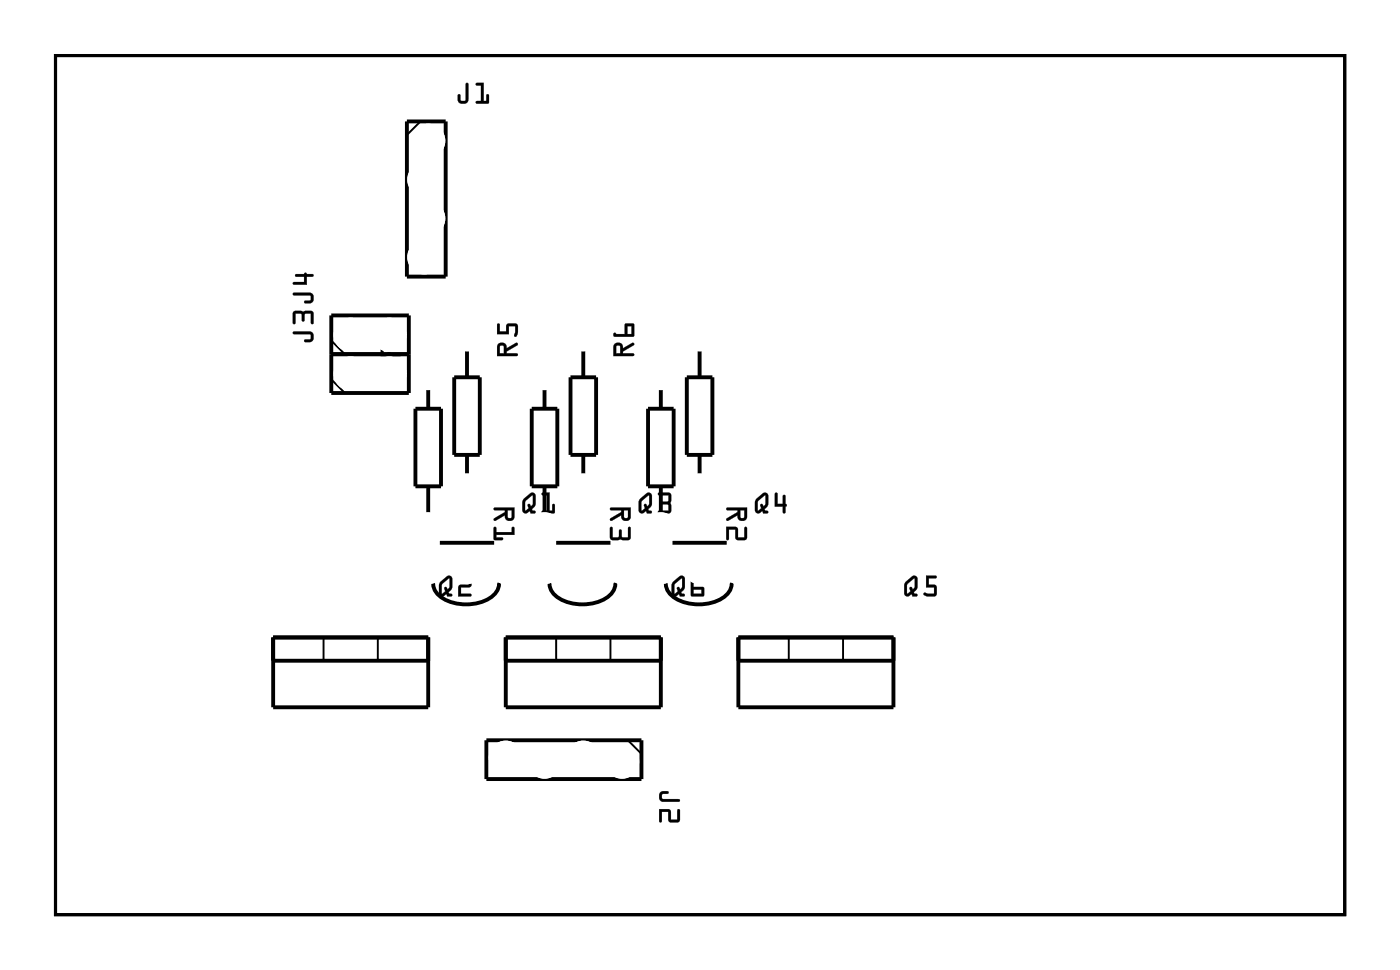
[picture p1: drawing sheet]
<svg xmlns="http://www.w3.org/2000/svg" width="92mm" height="63mm" viewBox="0 0 92 63" stroke-linecap="round" stroke-linejoin="round" font-family="sans-serif">
<path d="M3.6 3.6h84.5v56.3h-84.5z" fill="none" stroke="#000" stroke-width=".2"/>
<g fill="#000">
<path d="M19.2 19.2h1.1a.36 .36 0 0 1 .3 .3 .36 .36 0 0 1-.3 .4h-.3l-.1-.1 .1-.1h.3v-.4h-1zM19.4 18l.5-.1h.1l.5 .1v.1h-.4v.5h-.8h-.1v-.1h.7v-.4h-.5z"/>
<path d="M19.2 19.2h1.1a.37 .37 0 0 1 .3 .3 .37 .37 0 0 1-.3 .4h-.3a.1 .1 0 0 1-.1-.1 .1 .1 0 0 1 .1-.1l.3-.1v-.2l-1-.1zM19.2 19.2l.1 .1h1v.4l-.4 .1h.1h.3a.35 .35 0 0 0 .2-.3 .35 .35 0 0 0-.2-.3zM19.4 18l.5-.1a.09 .09 0 0 1 .1-.1 .09 .09 0 0 1 .1 .1h.4a.1 .1 0 0 1 .1 .1 .1 .1 0 0 1-.1 .1h-.4v.5h-.8a.1 .1 0 0 1-.1 0 .1 .1 0 0 1 .1-.1h.6v-.4h-.5zM19.4 18v.1h.5v.4h-.7v.1h.1h.8v-.5h.4v-.1l-.5-.1-.1 .1z"/>
<path d="M30.5 5.4l.2 .1v1a.37 .37 0 0 1-.4 .3 .37 .37 0 0 1-.3-.3v-.2a.1 .1 0 0 1 .1-.1 .1 .1 0 0 1 .1 .1v.3h.3zM30.5 5.5v1.1h-.3l-.1-.4h-.1v.3a.35 .35 0 0 0 .3 .3 .35 .35 0 0 0 .4-.3v-1zM31.2 5.4h.5v1.2h.2v-.3a.1 .1 0 0 1 0-.1 .1 .1 0 0 1 .1 .1v.5h-.7a.1 .1 0 0 1-.1-.1 .1 .1 0 0 1 .1-.1h.2v-1h-.3zM31.2 5.5v.1h.3v1h-.3v.1l.8 .1v-.6h-.1v.4h-.2v-1.2z"/>
<path d="M30.5 5.5h.2v1a.36 .36 0 0 1-.4 .3 .36 .36 0 0 1-.3-.3v-.3h.1h.1v.4h.3zM31.2 5.5l.5-.1v1.2h.2v-.4h.1v.6l-.8-.1v-.1h.3v-1h-.3z"/>
<path d="M3.6 3.6v56.3h84.5v-56.3zM3.6 3.6h84.5v56.3h-84.5z"/>
<path d="M19.2 21.7h1.1a.36 .36 0 0 1 .3 .3 .36 .36 0 0 1-.3 .4h-.3l-.1-.1 .1-.1h.3v-.3h-1zM19.2 20.4h1.2l.1 .1v.7h-.1v-.7l-.4 .1-.1 .4h-.1l-.1-.4-.3-.1v.6l-.2 .1z"/>
<path d="M19.2 21.7h1.1a.37 .37 0 0 1 .3 .3 .37 .37 0 0 1-.3 .4h-.3a.1 .1 0 0 1-.1-.1 .1 .1 0 0 1 .1-.1h.3v-.3h-1zM19.2 21.7l.1 .2h1v.3l-.4 .1 .1 .1h.3a.35 .35 0 0 0 .2-.4 .35 .35 0 0 0-.2-.3zM19.2 20.4h1.2l.2 .1v.6a.1 .1 0 0 1-.1 .1 .1 .1 0 0 1-.1-.1v-.6l-.4 .1v.4a.1 .1 0 0 1-.1 .1 .1 .1 0 0 1-.1-.1l-.1-.4-.3-.1v.6a.1 .1 0 0 1-.1 .1 .1 .1 0 0 1-.1-.1zM19.2 20.4v.8l.2-.1v-.6h.4v.5h.1l.1-.5h.4v.7h.1v-.7l-.1-.1z"/>
<path d="M25 22.5a.32 .32 0 0 1 .4 0 .32 .32 0 0 1 .2 .3l.7-.4v.2l-.7 .4v.1h.6l.1 .2h-1.4zM25.2 22.6l-.1 .5h.3v-.4zM25.1 21.3h.6l.1-.1 .5 .2v.1h-.4v.5h-.9v-.1v-.1h.7v-.3h-.5z"/>
<path d="M25 22.5a.32 .32 0 0 1 .4-.1 .32 .32 0 0 1 .2 .4l.6-.4a.1 .1 0 0 1 .1 .1 .1 .1 0 0 1 0 .1l-.7 .4v.1h.6a.1 .1 0 0 1 .1 .1 .1 .1 0 0 1-.1 .1h-1.3v-.6zM25 22.5l-.1 .8h1.4l-.1-.2h-.6v-.1l.7-.4v-.1l-.7 .3a.31 .31 0 0 0-.2-.3 .31 .31 0 0 0-.4 0zM25.2 22.6l-.1 .5h.3v-.4zM25.1 22.6l.3 .1v.4h-.3zM25.1 21.3h.6a.09 .09 0 0 1 .1-.1 .09 .09 0 0 1 .1 .1h.3a.1 .1 0 0 1 .1 .1 .1 .1 0 0 1-.1 .1h-.3v.5h-.9a.1 .1 0 0 1-.1-.1 .1 .1 0 0 1 .1-.1h.7v-.3h-.6zM25.1 21.3l.1 .2h.5v.3h-.7v.1v.1h.9v-.5h.3l.1-.1-.5-.2-.1 .1z"/>
<path d="M28.9 38.1l.4-.4h.3v.8l-.2 .3v.1h.1a.1 .1 0 0 1 .1 .1 .1 .1 0 0 1-.1 .1h-.2l-.1-.2-.1 .1h-.3a.94 .94 0 0 1 0-.8zM28.9 38.1a.97 .97 0 0 0-.1 .8l.2 .1 .2-.1 .1 .1h.3v-.1h-.2v-.1l.2-.3v-.6a.21 .21 0 0 0-.1-.2 .21 .21 0 0 0-.2 0zM29 38.2v.7l.2-.2-.1-.2a.11 .11 0 0 1 .1-.1 .11 .11 0 0 1 .1 .2l.1-.2v-.5zM29 38.2l.4-.3 .1 .5a.14 .14 0 0 1-.1 .2 .14 .14 0 0 1-.2-.2l-.1 .1 .1 .2-.3 .2zM30 37.7h.7l.2 .1-.1 .6-.6 .1v.4h.6a.1 .1 0 0 1 .1 .1 .1 .1 0 0 1-.1 .1h-.8l.1-.8h.6v-.4h-.6zM30.1 37.7v.1l.6 .1v.4h-.6l-.1 .7h.8v-.1h-.6v-.5h.6l.1-.6-.2-.1z"/>
<path d="M28.9 38.1l.4-.4h.3v.8l-.2 .3 .2 .2h-.3l-.1-.1-.2 .1-.2-.1a.98 .98 0 0 1 .1-.8zM29 38.2l-.1 .7 .3-.2-.1-.2a.11 .11 0 0 1 .1-.1 .11 .11 0 0 1 .1 .2l.2-.2-.1-.5zM30 37.7h.7l.2 .1-.1 .6-.6 .1v.4h.6v.1h-.8l.1-.7h.6v-.4h-.6z"/>
<path d="M32.4 33.3l1.3-.1v.6a.32 .32 0 0 1-.4 .3 .32 .32 0 0 1-.2-.4l-.7 .4v-.1l.7-.5v-.1h-.7zM33.3 33.4v.5h.2v-.5zM32.4 34.5h.1v.3h1v-.3h.1l.1 .5h-1.2v.2h.4l.1 .1-.6 .1z"/>
<path d="M32.4 33.2h1.3v.6a.32 .32 0 0 1-.4 .3 .32 .32 0 0 1-.2-.4l-.6 .4a.1 .1 0 0 1-.2 0 .11 .11 0 0 1 .1-.2l.7-.4v-.1h-.7zM32.4 33.3v.1h.7v.1l-.7 .4v.2l.7-.4a.31 .31 0 0 0 .2 .4 .31 .31 0 0 0 .4-.3v-.6zM33.3 33.4v.5h.2v-.5zM33.2 33.4h.3v.5h-.2zM32.4 34.5h.1v.3h1v-.2a.1 .1 0 0 1 .1-.1 .1 .1 0 0 1 .1 .1v.4h-1.2v.2h.4a.1 .1 0 0 1 .1 .1 .1 .1 0 0 1-.1 .1l-.6-.1zM32.4 34.5v.8h.5v-.1h-.4v-.2h1.2l-.1-.5h-.1v.3h-1v-.3z"/>
<path d="M32.6 22.5a.32 .32 0 0 1 .4 0 .32 .32 0 0 1 .2 .3l.7-.4v.2l-.7 .4v.1h.6l.1 .2h-1.3zM32.8 22.6l-.1 .5h.3v-.4zM32.6 21.2h.1v.5h.5v-.5h.6l.1 .2v.3a.15 .15 0 0 1 0 .3 .15 .15 0 0 1-.2-.1l.1-.5h-.5v.5h-.7z"/>
<path d="M32.6 22.5a.32 .32 0 0 1 .4-.1 .32 .32 0 0 1 .2 .4l.6-.4a.1 .1 0 0 1 .1 .1 .1 .1 0 0 1 0 .1l-.7 .4v.1h.6a.1 .1 0 0 1 .1 .1 .1 .1 0 0 1-.1 .1h-1.2v-.6zM32.7 22.5l-.1 .8h1.3l-.1-.2h-.6v-.1l.7-.4v-.1l-.7 .3a.31 .31 0 0 0-.2-.3 .31 .31 0 0 0-.3 0zM32.8 22.6l-.1 .5h.3v-.4zM32.8 22.6l.2 .1v.4h-.3zM32.6 21.2h.1v.5h.5v-.5h.6l.1 .2v.6a.1 .1 0 0 1-.2 0 .1 .1 0 0 1 0-.1l.1-.5h-.5v.5h-.7zM32.6 21.2v.7h.7v-.6h.5l-.1 .7h.1l.1-.6-.1-.2h-.6v.5h-.5v-.5z"/>
<path d="M34.3 32.6l.5-.3h.2l.1 .7-.3 .3 .1 .1h.1a.1 .1 0 0 1 .1 .1 .1 .1 0 0 1-.1 .1h-.2l-.1-.2-.2 .2h-.2a.94 .94 0 0 1-.1-.9zM34.3 32.6a.97 .97 0 0 0-.1 .9l.2 .1 .3-.2 .1 .2h.3v-.1l-.2-.1-.1-.1 .3-.2v-.6a.21 .21 0 0 0-.1-.2 .21 .21 0 0 0-.3 0zM34.5 32.8l-.1 .6 .2-.1v-.2a.11 .11 0 0 1 .1-.1 .11 .11 0 0 1 .1 .2l.1-.2v-.6zM34.5 32.8l.4-.4v.6a.14 .14 0 0 1-.1 .2 .14 .14 0 0 1-.1-.2l-.1 .1v.2l-.2 .1zM35.5 32.3l.5-.1v1.2h.2v-.3a.1 .1 0 0 1 .1-.1 .1 .1 0 0 1 .1 .1l-.1 .5h-.7a.1 .1 0 0 1-.1-.1 .1 .1 0 0 1 .1-.1h.2v-1h-.3zM35.5 32.3v.1h.3v1h-.3v.2h.8v-.6h-.1v.4h-.2v-1.2z"/>
<path d="M34.3 32.6l.5-.3h.2l.1 .7-.3 .3 .3 .2-.1 .1h-.2l-.1-.2-.3 .2-.2-.1a.98 .98 0 0 1 .1-.9zM34.5 32.8l-.1 .6 .2-.1v-.2a.11 .11 0 0 1 .1-.1 .11 .11 0 0 1 .1 .2l.1-.2v-.6zM35.5 32.3l.5-.1v1.2h.2v-.4h.1v.6h-.8v-.2h.3v-1h-.3z"/>
<path d="M40 33.3l1.3-.1v.6a.32 .32 0 0 1-.3 .3 .32 .32 0 0 1-.3-.4l-.7 .4v-.1l.7-.5v-.1h-.7zM40.9 33.4v.5h.2v-.5zM40 34.5h.1v.7h.4l.1-.5h.1l.1 .5h.3v-.6l.2-.1v.7l-.2 .2-.5-.1h-.5l-.1-.1z"/>
<path d="M40 33.2h1.3v.6a.32 .32 0 0 1-.3 .3 .32 .32 0 0 1-.3-.4l-.6 .4a.1 .1 0 0 1-.1 0 .1 .1 0 0 1 0-.2l.7-.4v-.1h-.7zM40 33.3v.1h.7v.1l-.7 .4v.2l.7-.4a.31 .31 0 0 0 .2 .4 .31 .31 0 0 0 .4-.3v-.6zM40.9 33.4v.5h.2v-.5zM40.9 33.4h.3l-.1 .5h-.2zM40 34.5h.1v.7h.4v-.4a.1 .1 0 0 1 .1-.1 .1 .1 0 0 1 .1 .1l.1 .4h.3v-.6a.1 .1 0 0 1 .1-.1 .1 .1 0 0 1 .1 .1v.6l-.1 .2-.6-.1-.5 .1-.1-.2zM40 34.5v.7l.1 .1h.5l.5 .1 .2-.2v-.7l-.1 .1v.6h-.4l-.1-.5h-.1l-.1 .5h-.4v-.7z"/>
<path d="M40.3 22.5a.32 .32 0 0 1 .3 0 .32 .32 0 0 1 .2 .3l.7-.4v.2l-.7 .4v.1h.7v.2h-1.3zM40.4 22.6v.5h.2v-.4zM40.2 21.8l.7 .1 .1-.7h.5v.8h-1.2h-.1zM41.1 21.4v.5h.3v-.5z"/>
<path d="M40.3 22.5a.32 .32 0 0 1 .3-.1 .32 .32 0 0 1 .2 .4l.6-.4a.1 .1 0 0 1 .1 .1 .1 .1 0 0 1 0 .1l-.7 .4v.1h.7a.1 .1 0 0 1 .1 .1 .1 .1 0 0 1-.1 .1h-1.3v-.6zM40.3 22.5l-.1 .8h1.3v-.2h-.7v-.1l.7-.4v-.1l-.7 .3a.31 .31 0 0 0-.1-.3 .31 .31 0 0 0-.4 0zM40.4 22.6v.5h.2v-.4zM40.4 22.6l.2 .1v.4h-.2zM40.2 21.8l.7 .1v-.7h.7l-.1 .8-1.2 .1-.1-.1zM40.2 21.8l.1 .2h1.2v-.8h-.5l-.1 .7zM41.1 21.4v.5h.3v-.5zM41.1 21.3h.3v.6h-.3z"/>
<path d="M42 32.6l.4-.3h.3v.7l-.2 .3v.1h.1a.1 .1 0 0 1 .1 .1 .1 .1 0 0 1-.1 .1h-.2l-.1-.2-.2 .2h-.2a.94 .94 0 0 1 0-.9zM42 32.6a.97 .97 0 0 0-.1 .9l.2 .1 .2-.2 .1 .2h.3v-.1l-.2-.1v-.1l.2-.2v-.6a.21 .21 0 0 0-.1-.2 .21 .21 0 0 0-.2 0zM42.1 32.8v.6l.2-.1-.1-.2a.11 .11 0 0 1 .1-.1 .11 .11 0 0 1 .1 .2l.1-.2v-.6zM42.1 32.8l.4-.4v.6a.14 .14 0 0 1 0 .2 .14 .14 0 0 1-.2-.2l-.1 .1 .1 .2-.3 .1zM43.1 32.3l.7-.1 .2 .2-.1 .5 .1 .6-.2 .1h-.6a.1 .1 0 0 1-.1-.1 .1 .1 0 0 1 .1-.1h.6v-.4h-.4a.1 .1 0 0 1-.1-.1 .1 .1 0 0 1 .1-.1h.4v-.4h-.6zM43.1 32.3l.1 .1h.6v.4l-.5 .1v.1h.5v.4h-.6l-.1 .2h.8l.1-.2-.1-.5 .1-.5-.2-.1z"/>
<path d="M42 32.6l.4-.3h.2l.1 .7-.2 .3 .2 .2v.1h-.3l-.1-.2-.2 .2-.2-.1a.98 .98 0 0 1 .1-.9zM42.1 32.8l-.1 .6 .3-.1-.1-.2a.11 .11 0 0 1 .1-.1 .11 .11 0 0 1 .1 .2l.1-.2v-.6zM43.1 32.3l.7-.1 .2 .2-.1 .5 .1 .5-.1 .2h-.8l.1-.2h.6v-.4h-.5v-.1v-.1h.5v-.4h-.6z"/>
<path d="M44.1 38.1l.5-.4h.2l.1 .8-.3 .3 .1 .1h.1a.1 .1 0 0 1 .1 .1 .1 .1 0 0 1-.1 .1h-.3v-.2l-.2 .1h-.2a.94 .94 0 0 1-.1-.8zM44.1 38.1a.97 .97 0 0 0-.1 .8l.2 .1 .3-.1v.1h.3v-.1h-.1l-.1-.1 .2-.3 .1-.6a.21 .21 0 0 0-.2-.2 .21 .21 0 0 0-.2 0zM44.2 38.2v.7l.2-.2-.1-.2a.11 .11 0 0 1 .2-.1 .11 .11 0 0 1 .1 .2l.1-.2v-.5zM44.2 38.2l.5-.3v.5a.14 .14 0 0 1-.1 .2 .14 .14 0 0 1-.1-.2l-.1 .1v.2l-.2 .2zM45.3 37.7h.1a.09 .09 0 0 1 .1 .1 .09 .09 0 0 1-.1 .1v.5l.7 .1v.5h-.8zM45.3 37.7v1.3h.8v-.5l-.7-.1v-.5l.1-.2zM45.4 38.6v.3h.6v-.3zM45.4 38.6h.6v.3h-.6z"/>
<path d="M44.1 38.1l.5-.4h.2l.1 .8-.3 .3 .3 .2h-.1h-.3v-.1l-.3 .1-.2-.1a.98 .98 0 0 1 .1-.8zM44.2 38.2v.7l.2-.2v-.2a.11 .11 0 0 1 .1-.1 .11 .11 0 0 1 .1 .2l.1-.2v-.5zM45.3 37.7h.2l-.1 .2v.5l.7 .1v.5h-.8zM45.4 38.6v.3h.6v-.3z"/>
<path d="M47.6 33.3l1.3-.1v.6a.32 .32 0 0 1-.3 .3 .32 .32 0 0 1-.3-.4l-.7 .4v-.1l.7-.5v-.1h-.7zM48.5 33.4v.5h.2l.1-.5zM47.6 34.5h.7v.7h.5v-.6l.1-.1v.7l-.1 .2-.5-.1-.1-.1v-.5h-.4v.6l-.2 .1z"/>
<path d="M47.6 33.2h1.4v.6a.32 .32 0 0 1-.4 .3 .32 .32 0 0 1-.3-.4l-.6 .4a.1 .1 0 0 1-.1 0 .1 .1 0 0 1 0-.2l.7-.4v-.1h-.7zM47.6 33.3v.1h.7v.1l-.7 .4v.2l.7-.4a.31 .31 0 0 0 .3 .4 .31 .31 0 0 0 .3-.3v-.6zM48.5 33.4v.5h.2l.1-.5zM48.5 33.4h.3l-.1 .5h-.2zM47.6 34.5h.7v.7h.5v-.6a.1 .1 0 0 1 .1-.1 .1 .1 0 0 1 .1 .1v.6l-.2 .2-.6-.1v-.6h-.4v.6a.1 .1 0 0 1-.1 .1 .1 .1 0 0 1-.1-.1zM47.6 34.5v.8h.1v-.6h.5v.5l.1 .1 .5 .1 .1-.2v-.7l-.1 .1v.6h-.5v-.7z"/>
<path d="M49.6 32.6l.4-.3h.3v.7l-.2 .3v.1h.1a.1 .1 0 0 1 .1 .1 .1 .1 0 0 1-.1 .1h-.2l-.1-.2-.1 .2h-.3a.94 .94 0 0 1 0-.9zM49.6 32.6a.97 .97 0 0 0-.1 .9l.2 .1 .2-.2 .1 .2h.3v-.1l-.2-.1v-.1l.2-.2v-.6a.21 .21 0 0 0-.1-.2 .21 .21 0 0 0-.2 0zM49.7 32.8v.6l.2-.1-.1-.2a.11 .11 0 0 1 .1-.1 .11 .11 0 0 1 .1 .2l.1-.2v-.6zM49.7 32.8l.4-.4 .1 .6a.14 .14 0 0 1-.1 .2 .14 .14 0 0 1-.2-.2l-.1 .1 .1 .2-.3 .1zM50.8 32.3h.1v.7h.4v-.5a.1 .1 0 0 1 .1-.1 .1 .1 0 0 1 .1 .1v.5a.09 .09 0 0 1 .1 .1 .09 .09 0 0 1-.1 .1v.3a.1 .1 0 0 1-.1 .1 .1 .1 0 0 1-.1-.1v-.3h-.5zM50.8 32.3v.9h.5v.4h.1l.1-.4v-.1v-.1l-.1-.5h-.1v.5h-.4v-.7z"/>
<path d="M49.6 32.6l.4-.3h.3v.7l-.2 .3 .2 .2v.1h-.3l-.1-.2-.2 .2-.2-.1a.98 .98 0 0 1 .1-.9zM49.7 32.8l-.1 .6 .3-.1-.1-.2a.11 .11 0 0 1 .1-.1 .11 .11 0 0 1 .1 .2l.2-.2-.1-.6zM50.8 32.3h.1v.7h.4v-.6h.2v.6v.1v.1l-.1 .4h-.1v-.4h-.5z"/>
<path d="M59.4 38.1l.4-.4h.3v.8l-.2 .3v.1h.1a.1 .1 0 0 1 .1 .1 .1 .1 0 0 1-.1 .1h-.2l-.1-.2-.2 .1h-.2a.94 .94 0 0 1 0-.8zM59.4 38.1a.97 .97 0 0 0-.1 .8l.2 .1 .2-.1 .1 .1h.3v-.1h-.2v-.1l.2-.3v-.6a.21 .21 0 0 0-.1-.2 .21 .21 0 0 0-.2 0zM59.5 38.2v.7l.2-.2-.1-.2a.11 .11 0 0 1 .1-.1 .11 .11 0 0 1 .1 .2l.1-.2v-.5zM59.5 38.2l.4-.3v.5a.14 .14 0 0 1 0 .2 .14 .14 0 0 1-.2-.2l-.1 .1 .1 .2-.3 .2zM60.7 37.7h.6a.1 .1 0 0 1 .1 .1 .1 .1 0 0 1-.1 .1h-.4v.4h.4l.1 .6-.2 .2-.6-.1a.11 .11 0 0 1-.1-.2 .1 .1 0 0 1 .1 0l.6 .1v-.4h-.5zM60.7 37.7v.8l.5-.1v.5l-.6-.1-.1 .1 .3 .1h.5l.1-.1v-.5l-.1-.1h-.5v-.4l.5-.1 .1-.1z"/>
<path d="M59.4 38.1l.4-.4h.2l.1 .8-.2 .3 .2 .2h-.3l-.1-.1-.2 .1-.2-.1a.98 .98 0 0 1 .1-.8zM59.5 38.2l-.1 .7 .3-.2-.1-.2a.11 .11 0 0 1 .1-.1 .11 .11 0 0 1 .1 .2l.1-.2v-.5zM60.7 37.7h.6l.1 .1-.1 .1h-.4v.4h.4l.1 .1v.5l-.2 .1h-.4a.15 .15 0 0 1-.2 0 .15 .15 0 0 1 0-.2l.6 .1v-.4h-.5z"/>
<path d="M43.3 51.9l.1-.1h.4v.2h-.4v.3h1.1v.1l-1.2 .1-.1-.3zM43.2 53h.7l.1 .7h.4v-.6l.1-.1v.7l-.1 .1h-.5l-.1-.1v-.6h-.4v.6l-.2 .1z"/>
<path d="M43.3 51.9l.4-.1a.1 .1 0 0 1 .1 .1 .1 .1 0 0 1-.1 .1h-.3v.3h1.1a.1 .1 0 0 1 .1 .1 .1 .1 0 0 1-.1 .1h-1.2l-.1-.3zM43.3 51.9l-.1 .3 .2 .3 1.1-.1v-.1h-1.1v-.3h.3l.1-.1-.4-.1zM43.2 53h.7l.1 .7h.4v-.6a.1 .1 0 0 1 .1-.1 .1 .1 0 0 1 .1 .1v.6l-.2 .1h-.6v-.7h-.4v.6a.1 .1 0 0 1-.1 .1 .1 .1 0 0 1-.1-.1zM43.2 53v.8l.2-.1v-.6h.4v.6l.1 .1h.5l.1-.1v-.7l-.1 .1v.6h-.5v-.7z"/>
</g>
<g fill="none" stroke="#000" stroke-width=".25">
<path d="M26.7 7.9h2.5v10.2h-2.5zM21.7 20.6h5.1v5.1h-5.1zM21.7 23.2h5.1M27.2 26.8h1.7v5h-1.7zM28.1 25.4v1.4M28.1 31.8v1.9M28.8 35.5h3.6M29.8 24.7h1.6v5.1h-1.6zM30.6 22.9v1.8M30.6 29.8v1.3M32.7 38.2a1.38 1.38 0 0 1-1.1 1.2 2.99 2.99 0 0 1-2.9-.5l-.2-.3-.1-.4M34.8 26.8h1.7v5h-1.7z"/>
<path d="M35.7 25.4v1.4M35.7 31.8v1.9M36.4 35.5h3.6M37.4 24.7h1.7v5.1h-1.7zM38.2 22.9v1.8M38.2 29.8v1.3M40.3 38.2a1.38 1.38 0 0 1-1 1.2 2.99 2.99 0 0 1-3-.5l-.2-.3-.1-.4M42.5 26.8h1.6v5h-1.6zM43.3 25.4v1.4M43.3 31.8v1.9M44.1 35.5h3.5M45 24.7h1.7v5.1h-1.7z"/>
<path d="M45.8 22.9v1.8M45.8 29.8v1.3M47.9 38.2a1.38 1.38 0 0 1-1 1.2 2.99 2.99 0 0 1-3-.5l-.2-.3-.1-.4M17.9 41.7h10.2v4.6h-10.2zM17.9 43.3h10.2M31.9 48.5h10.1v2.5h-10.1zM33.1 41.7h10.2v4.6h-10.2zM33.1 43.3h10.2M48.4 41.7h10.1v4.6h-10.1zM48.4 43.3h10.1"/>
</g>
<path d="M27.5 7.9l-.8 .9M21.7 24.8l.9 .9M21.7 22.3l.9 .9M21.2 41.7v1.6M24.8 41.7v1.6M36.4 41.7v1.6M40 41.7v1.6M41.1 48.5l.9 .9M51.7 41.7v1.6M55.2 41.7v1.6" fill="none" stroke="#000" stroke-width=".13"/>
<circle cx="40.8" cy="49.9" r=".74" fill="#fff"/>
<circle cx="40.8" cy="49.9" r=".74" fill="none" stroke="#fff" stroke-width=".76" stroke-linecap="butt"/>
<circle cx="38.2" cy="49.6" r=".74" fill="#fff"/>
<circle cx="38.2" cy="49.6" r=".74" fill="none" stroke="#fff" stroke-width=".76" stroke-linecap="butt"/>
<circle cx="35.7" cy="49.9" r=".74" fill="#fff"/>
<circle cx="35.7" cy="49.9" r=".74" fill="none" stroke="#fff" stroke-width=".76" stroke-linecap="butt"/>
<circle cx="33.1" cy="49.6" r=".74" fill="#fff"/>
<circle cx="33.1" cy="49.6" r=".74" fill="none" stroke="#fff" stroke-width=".76" stroke-linecap="butt"/>
<circle cx="40.8" cy="49.9" r=".74" fill="#fff"/>
<circle cx="40.8" cy="49.9" r=".74" fill="none" stroke="#fff" stroke-width=".76" stroke-linecap="butt"/>
<circle cx="38.2" cy="49.6" r=".74" fill="#fff"/>
<circle cx="38.2" cy="49.6" r=".74" fill="none" stroke="#fff" stroke-width=".76" stroke-linecap="butt"/>
<circle cx="35.7" cy="49.9" r=".74" fill="#fff"/>
<circle cx="35.7" cy="49.9" r=".74" fill="none" stroke="#fff" stroke-width=".76" stroke-linecap="butt"/>
<circle cx="33.1" cy="49.6" r=".74" fill="#fff"/>
<circle cx="33.1" cy="49.6" r=".74" fill="none" stroke="#fff" stroke-width=".76" stroke-linecap="butt"/>
<path d="M29.9 8.5h1.4v1.4h-1.4z" fill="#fff"/>
<path d="M29.9 8.5h1.4v1.4h-1.4z" fill="none" stroke="#fff" stroke-width=".76" stroke-linecap="butt"/>
<circle cx="30.6" cy="9.2" r=".7" fill="#fff"/>
<circle cx="30.6" cy="9.2" r=".7" fill="none" stroke="#fff" stroke-width=".76" stroke-linecap="butt"/>
<circle cx="30.6" cy="16.8" r=".7" fill="#fff"/>
<circle cx="30.6" cy="16.8" r=".7" fill="none" stroke="#fff" stroke-width=".76" stroke-linecap="butt"/>
<circle cx="33.1" cy="9.2" r=".7" fill="#fff"/>
<circle cx="33.1" cy="9.2" r=".7" fill="none" stroke="#fff" stroke-width=".76" stroke-linecap="butt"/>
<circle cx="33.1" cy="16.8" r=".7" fill="#fff"/>
<circle cx="33.1" cy="16.8" r=".7" fill="none" stroke="#fff" stroke-width=".76" stroke-linecap="butt"/>
<circle cx="35.7" cy="9.2" r=".7" fill="#fff"/>
<circle cx="35.7" cy="9.2" r=".7" fill="none" stroke="#fff" stroke-width=".76" stroke-linecap="butt"/>
<circle cx="35.7" cy="16.8" r=".7" fill="#fff"/>
<circle cx="35.7" cy="16.8" r=".7" fill="none" stroke="#fff" stroke-width=".76" stroke-linecap="butt"/>
<circle cx="38.2" cy="9.2" r=".7" fill="#fff"/>
<circle cx="38.2" cy="9.2" r=".7" fill="none" stroke="#fff" stroke-width=".76" stroke-linecap="butt"/>
<circle cx="38.2" cy="16.8" r=".7" fill="#fff"/>
<circle cx="38.2" cy="16.8" r=".7" fill="none" stroke="#fff" stroke-width=".76" stroke-linecap="butt"/>
<circle cx="40.8" cy="9.2" r=".7" fill="#fff"/>
<circle cx="40.8" cy="9.2" r=".7" fill="none" stroke="#fff" stroke-width=".76" stroke-linecap="butt"/>
<circle cx="40.8" cy="16.8" r=".7" fill="#fff"/>
<circle cx="40.8" cy="16.8" r=".7" fill="none" stroke="#fff" stroke-width=".76" stroke-linecap="butt"/>
<circle cx="43.3" cy="9.2" r=".7" fill="#fff"/>
<circle cx="43.3" cy="9.2" r=".7" fill="none" stroke="#fff" stroke-width=".76" stroke-linecap="butt"/>
<circle cx="43.3" cy="16.8" r=".7" fill="#fff"/>
<circle cx="43.3" cy="16.8" r=".7" fill="none" stroke="#fff" stroke-width=".76" stroke-linecap="butt"/>
<circle cx="45.8" cy="9.2" r=".7" fill="#fff"/>
<circle cx="45.8" cy="9.2" r=".7" fill="none" stroke="#fff" stroke-width=".76" stroke-linecap="butt"/>
<circle cx="45.8" cy="16.8" r=".7" fill="#fff"/>
<circle cx="45.8" cy="16.8" r=".7" fill="none" stroke="#fff" stroke-width=".76" stroke-linecap="butt"/>
<circle cx="28.1" cy="9.2" r=".74" fill="#fff"/>
<circle cx="28.1" cy="9.2" r=".74" fill="none" stroke="#fff" stroke-width=".76" stroke-linecap="butt"/>
<circle cx="27.8" cy="11.8" r=".74" fill="#fff"/>
<circle cx="27.8" cy="11.8" r=".74" fill="none" stroke="#fff" stroke-width=".76" stroke-linecap="butt"/>
<circle cx="28.1" cy="14.3" r=".74" fill="#fff"/>
<circle cx="28.1" cy="14.3" r=".74" fill="none" stroke="#fff" stroke-width=".76" stroke-linecap="butt"/>
<circle cx="27.8" cy="16.8" r=".74" fill="#fff"/>
<circle cx="27.8" cy="16.8" r=".74" fill="none" stroke="#fff" stroke-width=".76" stroke-linecap="butt"/>
<circle cx="28.1" cy="9.2" r=".74" fill="#fff"/>
<circle cx="28.1" cy="9.2" r=".74" fill="none" stroke="#fff" stroke-width=".76" stroke-linecap="butt"/>
<circle cx="27.8" cy="11.8" r=".74" fill="#fff"/>
<circle cx="27.8" cy="11.8" r=".74" fill="none" stroke="#fff" stroke-width=".76" stroke-linecap="butt"/>
<circle cx="28.1" cy="14.3" r=".74" fill="#fff"/>
<circle cx="28.1" cy="14.3" r=".74" fill="none" stroke="#fff" stroke-width=".76" stroke-linecap="butt"/>
<circle cx="27.8" cy="16.8" r=".74" fill="#fff"/>
<circle cx="27.8" cy="16.8" r=".74" fill="none" stroke="#fff" stroke-width=".76" stroke-linecap="butt"/>
<circle cx="43.3" cy="37.2" r=".7" fill="#fff"/>
<circle cx="43.3" cy="37.2" r=".7" fill="none" stroke="#fff" stroke-width=".76" stroke-linecap="butt"/>
<circle cx="45.8" cy="37.2" r=".7" fill="#fff"/>
<circle cx="45.8" cy="37.2" r=".7" fill="none" stroke="#fff" stroke-width=".76" stroke-linecap="butt"/>
<circle cx="48.4" cy="37.2" r=".7" fill="#fff"/>
<circle cx="48.4" cy="37.2" r=".7" fill="none" stroke="#fff" stroke-width=".76" stroke-linecap="butt"/>
<circle cx="43.3" cy="37.2" r=".7" fill="#fff"/>
<circle cx="43.3" cy="37.2" r=".7" fill="none" stroke="#fff" stroke-width=".76" stroke-linecap="butt"/>
<circle cx="45.8" cy="37.2" r=".7" fill="#fff"/>
<circle cx="45.8" cy="37.2" r=".7" fill="none" stroke="#fff" stroke-width=".76" stroke-linecap="butt"/>
<circle cx="48.4" cy="37.2" r=".7" fill="#fff"/>
<circle cx="48.4" cy="37.2" r=".7" fill="none" stroke="#fff" stroke-width=".76" stroke-linecap="butt"/>
<circle cx="35.7" cy="37.2" r=".7" fill="#fff"/>
<circle cx="35.7" cy="37.2" r=".7" fill="none" stroke="#fff" stroke-width=".76" stroke-linecap="butt"/>
<circle cx="38.2" cy="37.2" r=".7" fill="#fff"/>
<circle cx="38.2" cy="37.2" r=".7" fill="none" stroke="#fff" stroke-width=".76" stroke-linecap="butt"/>
<circle cx="40.8" cy="37.2" r=".7" fill="#fff"/>
<circle cx="40.8" cy="37.2" r=".7" fill="none" stroke="#fff" stroke-width=".76" stroke-linecap="butt"/>
<circle cx="35.7" cy="37.2" r=".7" fill="#fff"/>
<circle cx="35.7" cy="37.2" r=".7" fill="none" stroke="#fff" stroke-width=".76" stroke-linecap="butt"/>
<circle cx="38.2" cy="37.2" r=".7" fill="#fff"/>
<circle cx="38.2" cy="37.2" r=".7" fill="none" stroke="#fff" stroke-width=".76" stroke-linecap="butt"/>
<circle cx="40.8" cy="37.2" r=".7" fill="#fff"/>
<circle cx="40.8" cy="37.2" r=".7" fill="none" stroke="#fff" stroke-width=".76" stroke-linecap="butt"/>
<circle cx="28.1" cy="37.2" r=".7" fill="#fff"/>
<circle cx="28.1" cy="37.2" r=".7" fill="none" stroke="#fff" stroke-width=".76" stroke-linecap="butt"/>
<circle cx="30.6" cy="37.2" r=".7" fill="#fff"/>
<circle cx="30.6" cy="37.2" r=".7" fill="none" stroke="#fff" stroke-width=".76" stroke-linecap="butt"/>
<circle cx="33.1" cy="37.2" r=".7" fill="#fff"/>
<circle cx="33.1" cy="37.2" r=".7" fill="none" stroke="#fff" stroke-width=".76" stroke-linecap="butt"/>
<circle cx="28.1" cy="37.2" r=".7" fill="#fff"/>
<circle cx="28.1" cy="37.2" r=".7" fill="none" stroke="#fff" stroke-width=".76" stroke-linecap="butt"/>
<circle cx="30.6" cy="37.2" r=".7" fill="#fff"/>
<circle cx="30.6" cy="37.2" r=".7" fill="none" stroke="#fff" stroke-width=".76" stroke-linecap="butt"/>
<circle cx="33.1" cy="37.2" r=".7" fill="#fff"/>
<circle cx="33.1" cy="37.2" r=".7" fill="none" stroke="#fff" stroke-width=".76" stroke-linecap="butt"/>
<path d="M34.9 44h1.6v1.6h-1.6z" fill="#fff"/>
<path d="M34.9 44h1.6v1.6h-1.6z" fill="none" stroke="#fff" stroke-width=".76" stroke-linecap="butt"/>
<circle cx="35.7" cy="44.8" r=".79" fill="#fff"/>
<circle cx="35.7" cy="44.8" r=".79" fill="none" stroke="#fff" stroke-width=".76" stroke-linecap="butt"/>
<circle cx="38.2" cy="44.8" r=".79" fill="#fff"/>
<circle cx="38.2" cy="44.8" r=".79" fill="none" stroke="#fff" stroke-width=".76" stroke-linecap="butt"/>
<circle cx="40.8" cy="44.8" r=".79" fill="#fff"/>
<circle cx="40.8" cy="44.8" r=".79" fill="none" stroke="#fff" stroke-width=".76" stroke-linecap="butt"/>
<path d="M34.9 44h1.6v1.6h-1.6z" fill="#fff"/>
<path d="M34.9 44h1.6v1.6h-1.6z" fill="none" stroke="#fff" stroke-width=".76" stroke-linecap="butt"/>
<circle cx="35.7" cy="44.8" r=".79" fill="#fff"/>
<circle cx="35.7" cy="44.8" r=".79" fill="none" stroke="#fff" stroke-width=".76" stroke-linecap="butt"/>
<circle cx="38.2" cy="44.8" r=".79" fill="#fff"/>
<circle cx="38.2" cy="44.8" r=".79" fill="none" stroke="#fff" stroke-width=".76" stroke-linecap="butt"/>
<circle cx="40.8" cy="44.8" r=".79" fill="#fff"/>
<circle cx="40.8" cy="44.8" r=".79" fill="none" stroke="#fff" stroke-width=".76" stroke-linecap="butt"/>
<path d="M50.1 44h1.6v1.6h-1.6z" fill="#fff"/>
<path d="M50.1 44h1.6v1.6h-1.6z" fill="none" stroke="#fff" stroke-width=".76" stroke-linecap="butt"/>
<circle cx="50.9" cy="44.8" r=".79" fill="#fff"/>
<circle cx="50.9" cy="44.8" r=".79" fill="none" stroke="#fff" stroke-width=".76" stroke-linecap="butt"/>
<circle cx="53.5" cy="44.8" r=".79" fill="#fff"/>
<circle cx="53.5" cy="44.8" r=".79" fill="none" stroke="#fff" stroke-width=".76" stroke-linecap="butt"/>
<circle cx="56" cy="44.8" r=".79" fill="#fff"/>
<circle cx="56" cy="44.8" r=".79" fill="none" stroke="#fff" stroke-width=".76" stroke-linecap="butt"/>
<path d="M50.1 44h1.6v1.6h-1.6z" fill="#fff"/>
<path d="M50.1 44h1.6v1.6h-1.6z" fill="none" stroke="#fff" stroke-width=".76" stroke-linecap="butt"/>
<circle cx="50.9" cy="44.8" r=".79" fill="#fff"/>
<circle cx="50.9" cy="44.8" r=".79" fill="none" stroke="#fff" stroke-width=".76" stroke-linecap="butt"/>
<circle cx="53.5" cy="44.8" r=".79" fill="#fff"/>
<circle cx="53.5" cy="44.8" r=".79" fill="none" stroke="#fff" stroke-width=".76" stroke-linecap="butt"/>
<circle cx="56" cy="44.8" r=".79" fill="#fff"/>
<circle cx="56" cy="44.8" r=".79" fill="none" stroke="#fff" stroke-width=".76" stroke-linecap="butt"/>
<path d="M19.6 44h1.6v1.6h-1.6z" fill="#fff"/>
<path d="M19.6 44h1.6v1.6h-1.6z" fill="none" stroke="#fff" stroke-width=".76" stroke-linecap="butt"/>
<circle cx="20.4" cy="44.8" r=".79" fill="#fff"/>
<circle cx="20.4" cy="44.8" r=".79" fill="none" stroke="#fff" stroke-width=".76" stroke-linecap="butt"/>
<circle cx="23" cy="44.8" r=".79" fill="#fff"/>
<circle cx="23" cy="44.8" r=".79" fill="none" stroke="#fff" stroke-width=".76" stroke-linecap="butt"/>
<circle cx="25.5" cy="44.8" r=".79" fill="#fff"/>
<circle cx="25.5" cy="44.8" r=".79" fill="none" stroke="#fff" stroke-width=".76" stroke-linecap="butt"/>
<path d="M19.6 44h1.6v1.6h-1.6z" fill="#fff"/>
<path d="M19.6 44h1.6v1.6h-1.6z" fill="none" stroke="#fff" stroke-width=".76" stroke-linecap="butt"/>
<circle cx="20.4" cy="44.8" r=".79" fill="#fff"/>
<circle cx="20.4" cy="44.8" r=".79" fill="none" stroke="#fff" stroke-width=".76" stroke-linecap="butt"/>
<circle cx="23" cy="44.8" r=".79" fill="#fff"/>
<circle cx="23" cy="44.8" r=".79" fill="none" stroke="#fff" stroke-width=".76" stroke-linecap="butt"/>
<circle cx="25.5" cy="44.8" r=".79" fill="#fff"/>
<circle cx="25.5" cy="44.8" r=".79" fill="none" stroke="#fff" stroke-width=".76" stroke-linecap="butt"/>
<circle cx="43.3" cy="34.6" r=".7" fill="#fff"/>
<circle cx="43.3" cy="34.6" r=".7" fill="none" stroke="#fff" stroke-width=".76" stroke-linecap="butt"/>
<circle cx="43.3" cy="24.5" r=".7" fill="#fff"/>
<circle cx="43.3" cy="24.5" r=".7" fill="none" stroke="#fff" stroke-width=".76" stroke-linecap="butt"/>
<circle cx="43.3" cy="34.6" r=".7" fill="#fff"/>
<circle cx="43.3" cy="34.6" r=".7" fill="none" stroke="#fff" stroke-width=".76" stroke-linecap="butt"/>
<circle cx="43.3" cy="24.5" r=".7" fill="#fff"/>
<circle cx="43.3" cy="24.5" r=".7" fill="none" stroke="#fff" stroke-width=".76" stroke-linecap="butt"/>
<circle cx="35.7" cy="34.6" r=".7" fill="#fff"/>
<circle cx="35.7" cy="34.6" r=".7" fill="none" stroke="#fff" stroke-width=".76" stroke-linecap="butt"/>
<circle cx="35.7" cy="24.5" r=".7" fill="#fff"/>
<circle cx="35.7" cy="24.5" r=".7" fill="none" stroke="#fff" stroke-width=".76" stroke-linecap="butt"/>
<circle cx="35.7" cy="34.6" r=".7" fill="#fff"/>
<circle cx="35.7" cy="34.6" r=".7" fill="none" stroke="#fff" stroke-width=".76" stroke-linecap="butt"/>
<circle cx="35.7" cy="24.5" r=".7" fill="#fff"/>
<circle cx="35.7" cy="24.5" r=".7" fill="none" stroke="#fff" stroke-width=".76" stroke-linecap="butt"/>
<circle cx="28.1" cy="34.6" r=".7" fill="#fff"/>
<circle cx="28.1" cy="34.6" r=".7" fill="none" stroke="#fff" stroke-width=".76" stroke-linecap="butt"/>
<circle cx="28.1" cy="24.5" r=".7" fill="#fff"/>
<circle cx="28.1" cy="24.5" r=".7" fill="none" stroke="#fff" stroke-width=".76" stroke-linecap="butt"/>
<circle cx="28.1" cy="34.6" r=".7" fill="#fff"/>
<circle cx="28.1" cy="34.6" r=".7" fill="none" stroke="#fff" stroke-width=".76" stroke-linecap="butt"/>
<circle cx="28.1" cy="24.5" r=".7" fill="#fff"/>
<circle cx="28.1" cy="24.5" r=".7" fill="none" stroke="#fff" stroke-width=".76" stroke-linecap="butt"/>
<circle cx="38.2" cy="21.9" r=".7" fill="#fff"/>
<circle cx="38.2" cy="21.9" r=".7" fill="none" stroke="#fff" stroke-width=".76" stroke-linecap="butt"/>
<circle cx="38.2" cy="32.1" r=".7" fill="#fff"/>
<circle cx="38.2" cy="32.1" r=".7" fill="none" stroke="#fff" stroke-width=".76" stroke-linecap="butt"/>
<circle cx="38.2" cy="21.9" r=".7" fill="#fff"/>
<circle cx="38.2" cy="21.9" r=".7" fill="none" stroke="#fff" stroke-width=".76" stroke-linecap="butt"/>
<circle cx="38.2" cy="32.1" r=".7" fill="#fff"/>
<circle cx="38.2" cy="32.1" r=".7" fill="none" stroke="#fff" stroke-width=".76" stroke-linecap="butt"/>
<circle cx="45.8" cy="21.9" r=".7" fill="#fff"/>
<circle cx="45.8" cy="21.9" r=".7" fill="none" stroke="#fff" stroke-width=".76" stroke-linecap="butt"/>
<circle cx="45.8" cy="32.1" r=".7" fill="#fff"/>
<circle cx="45.8" cy="32.1" r=".7" fill="none" stroke="#fff" stroke-width=".76" stroke-linecap="butt"/>
<circle cx="45.8" cy="21.9" r=".7" fill="#fff"/>
<circle cx="45.8" cy="21.9" r=".7" fill="none" stroke="#fff" stroke-width=".76" stroke-linecap="butt"/>
<circle cx="45.8" cy="32.1" r=".7" fill="#fff"/>
<circle cx="45.8" cy="32.1" r=".7" fill="none" stroke="#fff" stroke-width=".76" stroke-linecap="butt"/>
<circle cx="30.6" cy="21.9" r=".7" fill="#fff"/>
<circle cx="30.6" cy="21.9" r=".7" fill="none" stroke="#fff" stroke-width=".76" stroke-linecap="butt"/>
<circle cx="30.6" cy="32.1" r=".7" fill="#fff"/>
<circle cx="30.6" cy="32.1" r=".7" fill="none" stroke="#fff" stroke-width=".76" stroke-linecap="butt"/>
<circle cx="30.6" cy="21.9" r=".7" fill="#fff"/>
<circle cx="30.6" cy="21.9" r=".7" fill="none" stroke="#fff" stroke-width=".76" stroke-linecap="butt"/>
<circle cx="30.6" cy="32.1" r=".7" fill="#fff"/>
<circle cx="30.6" cy="32.1" r=".7" fill="none" stroke="#fff" stroke-width=".76" stroke-linecap="butt"/>
<circle cx="23" cy="24.5" r=".74" fill="#fff"/>
<circle cx="23" cy="24.5" r=".74" fill="none" stroke="#fff" stroke-width=".76" stroke-linecap="butt"/>
<circle cx="25.5" cy="24.5" r=".74" fill="#fff"/>
<circle cx="25.5" cy="24.5" r=".74" fill="none" stroke="#fff" stroke-width=".76" stroke-linecap="butt"/>
<circle cx="23" cy="24.5" r=".74" fill="#fff"/>
<circle cx="23" cy="24.5" r=".74" fill="none" stroke="#fff" stroke-width=".76" stroke-linecap="butt"/>
<circle cx="25.5" cy="24.5" r=".74" fill="#fff"/>
<circle cx="25.5" cy="24.5" r=".74" fill="none" stroke="#fff" stroke-width=".76" stroke-linecap="butt"/>
<circle cx="23" cy="21.9" r=".74" fill="#fff"/>
<circle cx="23" cy="21.9" r=".74" fill="none" stroke="#fff" stroke-width=".76" stroke-linecap="butt"/>
<circle cx="25.5" cy="21.9" r=".74" fill="#fff"/>
<circle cx="25.5" cy="21.9" r=".74" fill="none" stroke="#fff" stroke-width=".76" stroke-linecap="butt"/>
<circle cx="23" cy="21.9" r=".74" fill="#fff"/>
<circle cx="23" cy="21.9" r=".74" fill="none" stroke="#fff" stroke-width=".76" stroke-linecap="butt"/>
<circle cx="25.5" cy="21.9" r=".74" fill="#fff"/>
<circle cx="25.5" cy="21.9" r=".74" fill="none" stroke="#fff" stroke-width=".76" stroke-linecap="butt"/>
</svg>
